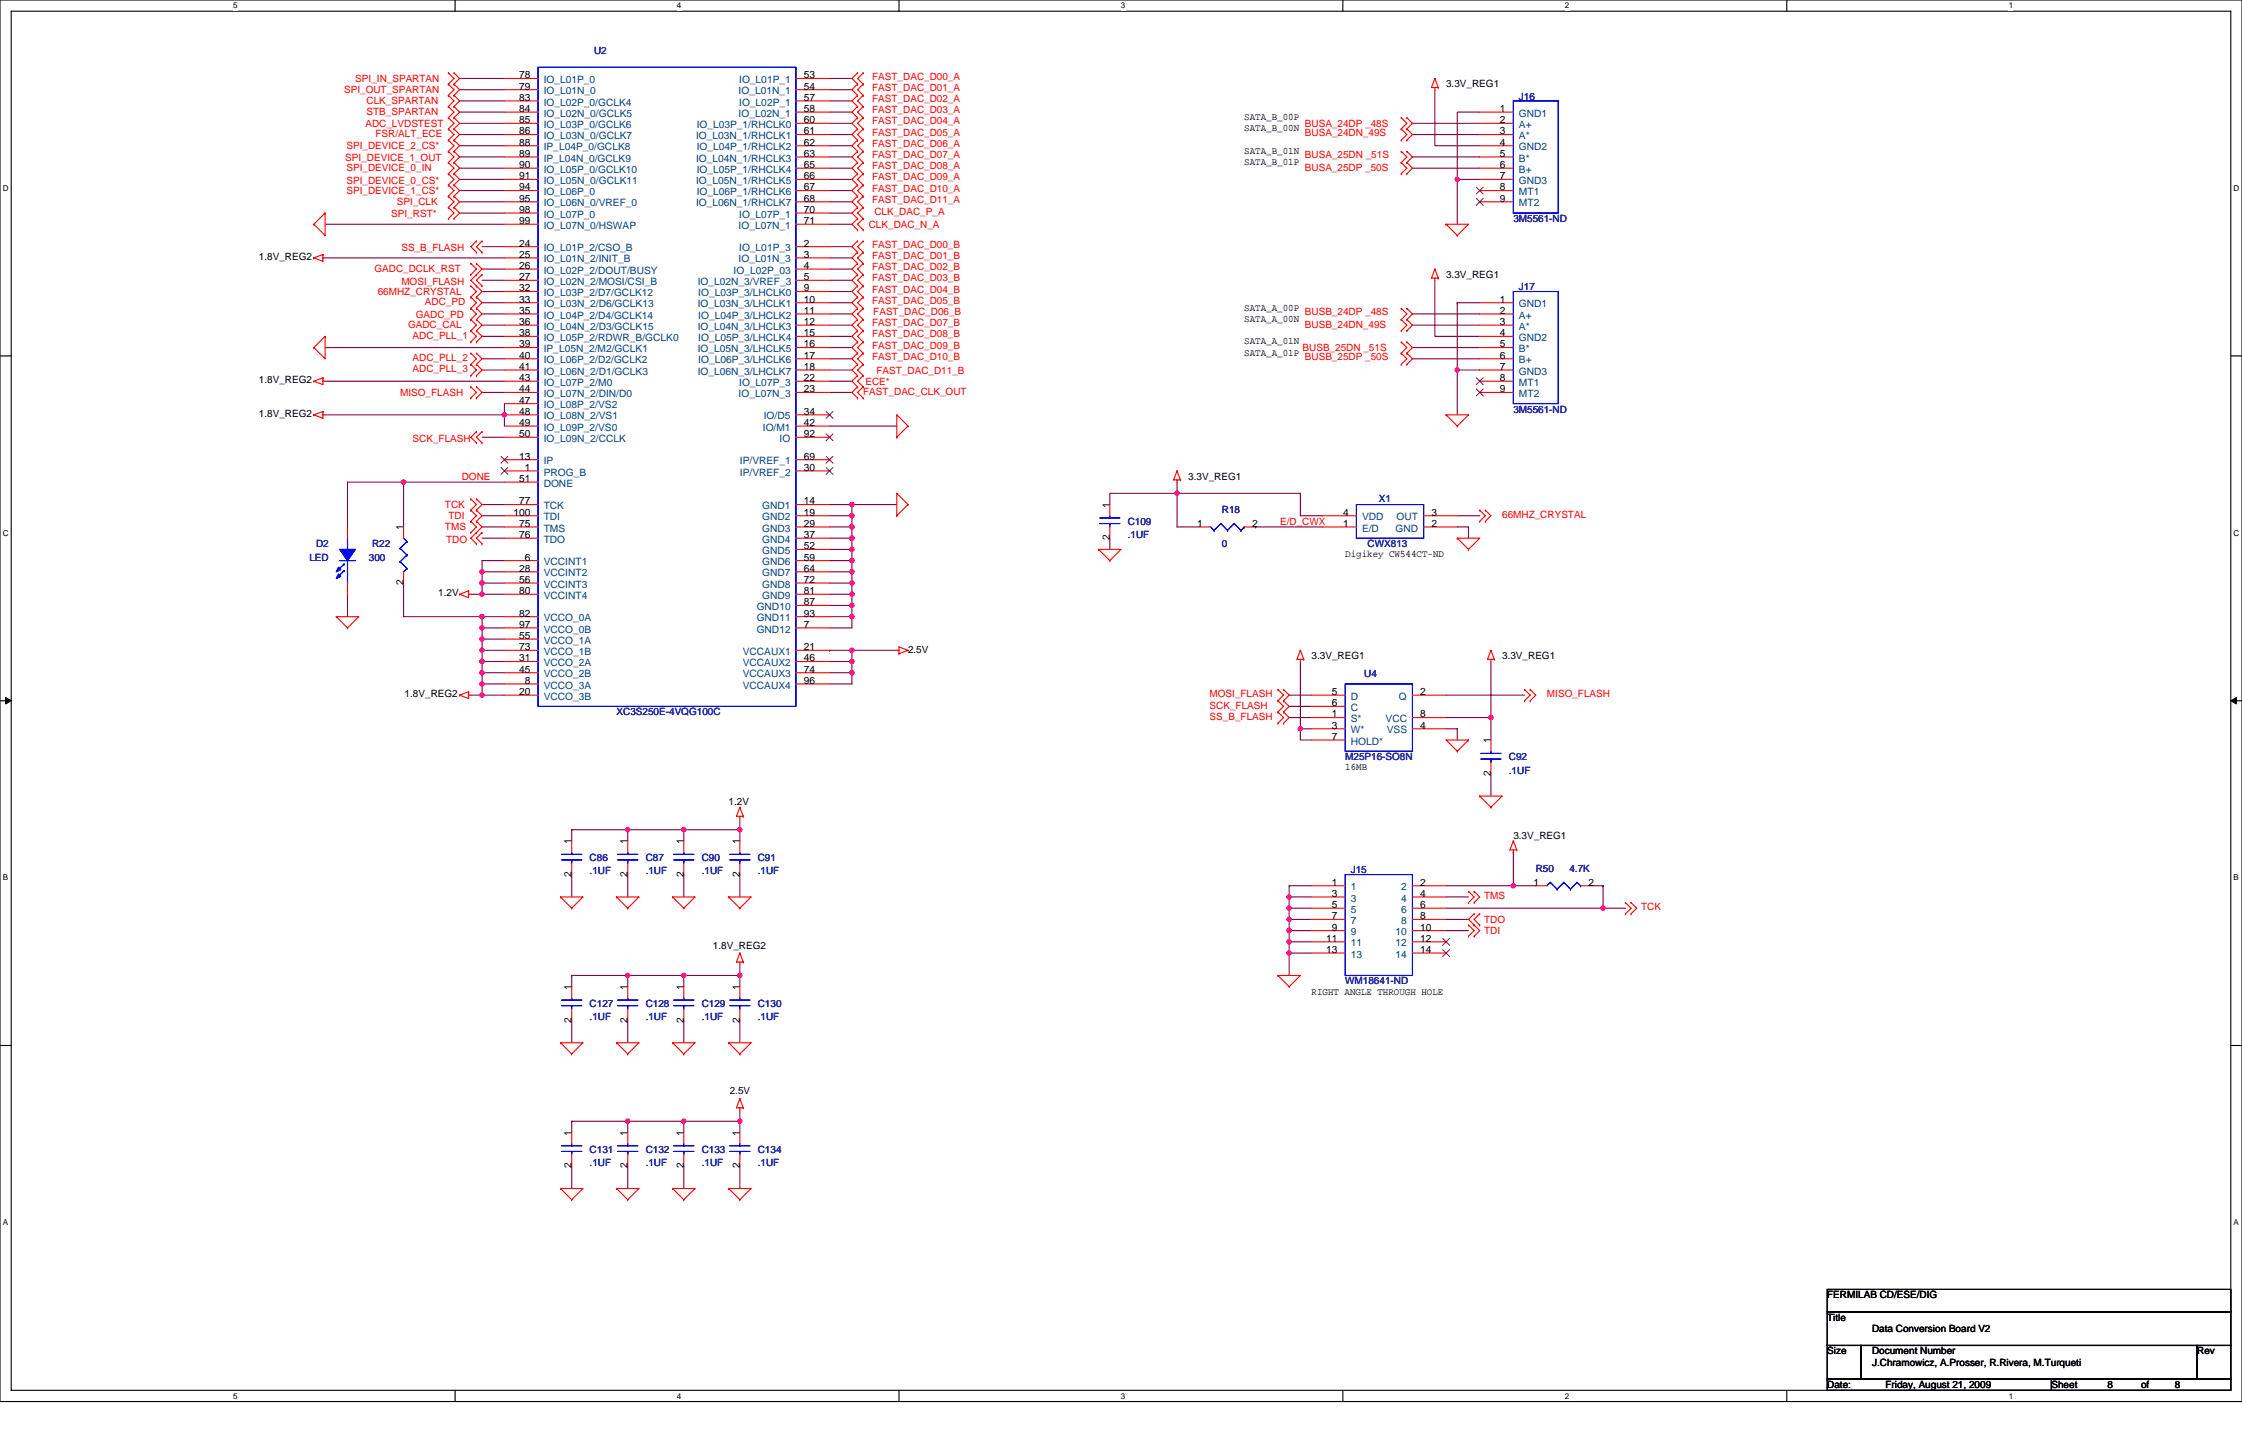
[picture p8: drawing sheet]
<svg xmlns="http://www.w3.org/2000/svg" width="432mm" height="279mm" viewBox="0 0 432 279" stroke-linecap="round" stroke-linejoin="round" font-family="sans-serif">
<defs><g id="words">
<g font-size="1.9" fill="#000080">
<text x="114.4" y="10.4">U2</text>
<text x="292.5" y="19.2">J16</text>
<text x="291.5" y="42.7">3M5561-ND</text>
<text x="292.5" y="55.9">J17</text>
<text x="291.5" y="79.4">3M5561-ND</text>
<text x="217.2" y="101">C109</text>
<text x="235.3" y="98.9">R18</text>
<text x="265.6" y="96.7">X1</text>
<text x="59.6" y="107.9">LED</text>
<text x="60.9" y="105.3">D2</text>
<text x="71" y="107.9">300</text>
<text x="71.7" y="105.3">R22</text>
<text x="217.2" y="103.6">.1UF</text>
<text x="235.3" y="105.3">0</text>
<text x="263.4" y="105.3">CWX813</text>
<text x="262.7" y="130.4">U4</text>
<text x="118.7" y="137.7">XC3S250E-4VQG100C</text>
<text x="259.1" y="146.4">M25P16-SO8N</text>
<text x="290.6" y="146.4">C92</text>
<text x="290.6" y="148.9">.1UF</text>
<text x="113.6" y="165.8">C86</text>
<text x="124.4" y="165.8">C87</text>
<text x="135.1" y="165.8">C90</text>
<text x="145.9" y="165.8">C91</text>
<text x="295.8" y="168">R50</text>
<text x="302.3" y="168">4.7K</text>
<text x="113.6" y="168.4">.1UF</text>
<text x="124.4" y="168.4">.1UF</text>
<text x="135.1" y="168.4">.1UF</text>
<text x="145.9" y="168.4">.1UF</text>
<text x="260.2" y="168.2">J15</text>
<text x="259.1" y="189.5">WM18641-ND</text>
<text x="113.6" y="193.9">C127</text>
<text x="113.6" y="196.4">.1UF</text>
<text x="124.4" y="193.9">C128</text>
<text x="124.4" y="196.4">.1UF</text>
<text x="135.1" y="193.9">C129</text>
<text x="135.1" y="196.4">.1UF</text>
<text x="145.9" y="193.9">C130</text>
<text x="145.9" y="196.4">.1UF</text>
<text x="113.6" y="221.9">C131</text>
<text x="124.4" y="221.9">C132</text>
<text x="135.1" y="221.9">C133</text>
<text x="145.9" y="221.9">C134</text>
<text x="113.6" y="224.5">.1UF</text>
<text x="124.4" y="224.5">.1UF</text>
<text x="135.1" y="224.5">.1UF</text>
<text x="145.9" y="224.5">.1UF</text>
</g>
<g font-size="1.9" fill="#f00">
<text x="66.3" y="17.9">SPI_OUT_SPARTAN</text>
<text x="68.4" y="15.7">SPI_IN_SPARTAN</text>
<text x="168" y="15.3">FAST_DAC_D00_A</text>
<text x="168" y="17.5">FAST_DAC_D01_A</text>
<text x="70.6" y="20.1">CLK_SPARTAN</text>
<text x="70.6" y="22.2">STB_SPARTAN</text>
<text x="168" y="21.8">FAST_DAC_D03_A</text>
<text x="168" y="24">FAST_DAC_D04_A</text>
<text x="168" y="19.6">FAST_DAC_D02_A</text>
<text x="66.7" y="28.7">SPI_DEVICE_2_CS*</text>
<text x="70.4" y="24.4">ADC_LVDSTEST</text>
<text x="72.3" y="26.3">FSR/ALT_ECE</text>
<text x="168" y="28.3">FAST_DAC_D06_A</text>
<text x="168" y="26.1">FAST_DAC_D05_A</text>
<text x="251.3" y="26.1">BUSA_24DN_49S</text>
<text x="251.3" y="24.4">BUSA_24DP _48S</text>
<text x="66.5" y="31.1">SPI_DEVICE_1_OUT</text>
<text x="66.7" y="33">SPI_DEVICE_0_IN</text>
<text x="66.7" y="35.4">SPI_DEVICE_0_CS*</text>
<text x="168" y="30.4">FAST_DAC_D07_A</text>
<text x="168" y="32.6">FAST_DAC_D08_A</text>
<text x="168" y="34.8">FAST_DAC_D09_A</text>
<text x="251.3" y="30.4">BUSA_25DN _51S</text>
<text x="251.3" y="33">BUSA_25DP _50S</text>
<text x="66.7" y="37.3">SPI_DEVICE_1_CS*</text>
<text x="75.4" y="41.9">SPI_RST*</text>
<text x="76.4" y="39.5">SPI_CLK</text>
<text x="168" y="39.1">FAST_DAC_D11_A</text>
<text x="168" y="36.9">FAST_DAC_D10_A</text>
<text x="168.4" y="41.4">CLK_DAC_P_A</text>
<text x="167.3" y="43.8">CLK_DAC_N_A</text>
<text x="168" y="47.7">FAST_DAC_D00_B</text>
<text x="72.1" y="52.5">GADC_DCLK_RST</text>
<text x="77.3" y="48.3">SS_B_FLASH</text>
<text x="168" y="49.9">FAST_DAC_D01_B</text>
<text x="168" y="52">FAST_DAC_D02_B</text>
<text x="72.7" y="56.8">66MHZ_CRYSTAL</text>
<text x="77.3" y="54.8">MOSI_FLASH</text>
<text x="81.8" y="58.7">ADC_PD</text>
<text x="168" y="56.3">FAST_DAC_D04_B</text>
<text x="168" y="54.2">FAST_DAC_D03_B</text>
<text x="168" y="58.5">FAST_DAC_D05_B</text>
<text x="78.6" y="63.2">GADC_CAL</text>
<text x="79.5" y="65.2">ADC_PLL_1</text>
<text x="80.1" y="61.3">GADC_PD</text>
<text x="168" y="62.8">FAST_DAC_D07_B</text>
<text x="168" y="65">FAST_DAC_D08_B</text>
<text x="168.2" y="60.7">FAST_DAC_D06_B</text>
<text x="251.3" y="63.2">BUSB_24DN_49S</text>
<text x="251.3" y="60.7">BUSB_24DP _48S</text>
<text x="79.5" y="69.5">ADC_PLL_2</text>
<text x="79.5" y="71.7">ADC_PLL_3</text>
<text x="168" y="67.1">FAST_DAC_D09_B</text>
<text x="168" y="69.3">FAST_DAC_D10_B</text>
<text x="250.9" y="67.6">BUSB_25DN _51S</text>
<text x="251.3" y="69.3">BUSB_25DP _50S</text>
<text x="77.1" y="76.2">MISO_FLASH</text>
<text x="166.2" y="76">FAST_DAC_CLK_OUT</text>
<text x="166.7" y="74">ECE*</text>
<text x="168.8" y="72.1">FAST_DAC_D11_B</text>
<text x="79.5" y="85">SCK_FLASH</text>
<text x="88.9" y="92.4">DONE</text>
<text x="85.7" y="97.8">TCK</text>
<text x="86.4" y="99.9">TDI</text>
<text x="246.5" y="101">E/D_CWX</text>
<text x="289.3" y="99.7">66MHZ_CRYSTAL</text>
<text x="85.7" y="102.1">TMS</text>
<text x="85.9" y="104.5">TDO</text>
<text x="233" y="134.3">MOSI_FLASH</text>
<text x="233" y="136.4">SCK_FLASH</text>
<text x="297.9" y="134.3">MISO_FLASH</text>
<text x="233" y="138.6">SS_B_FLASH</text>
<text x="285.9" y="173.1">TMS</text>
<text x="285.9" y="179.8">TDI</text>
<text x="285.9" y="177.7">TDO</text>
<text x="316.1" y="175.3">TCK</text>
</g>
<g font-size="1.9">
<text x="100" y="17.3">79</text>
<text x="100" y="15.1">78</text>
<text x="154.8" y="17.3">54</text>
<text x="154.8" y="15.1">53</text>
<text x="278.5" y="16.8">3.3V_REG1</text>
<text x="100" y="21.6">84</text>
<text x="100" y="19.4">83</text>
<text x="100" y="23.7">85</text>
<text x="154.8" y="21.6">58</text>
<text x="154.8" y="23.7">60</text>
<text x="154.8" y="19.4">57</text>
<text x="239.6" y="23.1">SATA_B_00P</text>
<text x="288.9" y="21.6">1</text>
<text x="288.9" y="23.7">2</text>
<text x="100" y="28">88</text>
<text x="100" y="25.9">86</text>
<text x="154.8" y="25.9">61</text>
<text x="154.8" y="28">62</text>
<text x="239.6" y="25.3">SATA_B_00N</text>
<text x="239.6" y="29.6">SATA_B_01N</text>
<text x="288.9" y="25.9">3</text>
<text x="288.9" y="28">4</text>
<text x="100" y="30.2">89</text>
<text x="100" y="32.4">90</text>
<text x="100" y="34.5">91</text>
<text x="154.8" y="34.5">66</text>
<text x="154.8" y="30.2">63</text>
<text x="154.8" y="32.4">65</text>
<text x="239.6" y="31.8">SATA_B_01P</text>
<text x="288.9" y="30.2">5</text>
<text x="288.9" y="32.4">6</text>
<text x="288.9" y="34.5">7</text>
<text x="100" y="38.8">95</text>
<text x="100" y="41">98</text>
<text x="100" y="36.7">94</text>
<text x="154.8" y="38.8">68</text>
<text x="154.8" y="36.7">67</text>
<text x="154.8" y="41">70</text>
<text x="288.9" y="36.7">8</text>
<text x="288.9" y="38.8">9</text>
<text x="100" y="43.2">99</text>
<text x="100" y="47.5">24</text>
<text x="154.8" y="43.2">71</text>
<text x="154.8" y="47.5">2</text>
<text x="49.9" y="50.1">1.8V_REG2</text>
<text x="100" y="51.8">26</text>
<text x="100" y="49.6">25</text>
<text x="100" y="54">27</text>
<text x="154.8" y="54">5</text>
<text x="154.8" y="49.6">3</text>
<text x="154.8" y="51.8">4</text>
<text x="278.5" y="53.5">3.3V_REG1</text>
<text x="100" y="58.3">33</text>
<text x="100" y="56.1">32</text>
<text x="154.8" y="58.3">10</text>
<text x="154.8" y="56.1">9</text>
<text x="239.6" y="59.8">SATA_A_00P</text>
<text x="288.9" y="58.3">1</text>
<text x="100" y="62.6">36</text>
<text x="100" y="60.4">35</text>
<text x="100" y="64.7">38</text>
<text x="154.8" y="62.6">12</text>
<text x="154.8" y="60.4">11</text>
<text x="154.8" y="64.7">15</text>
<text x="239.6" y="62">SATA_A_00N</text>
<text x="288.9" y="60.4">2</text>
<text x="288.9" y="62.6">3</text>
<text x="288.9" y="64.7">4</text>
<text x="100" y="66.9">39</text>
<text x="100" y="69.1">40</text>
<text x="100" y="71.2">41</text>
<text x="154.8" y="66.9">16</text>
<text x="154.8" y="71.2">18</text>
<text x="154.8" y="69.1">17</text>
<text x="239.6" y="68.5">SATA_A_01P</text>
<text x="239.6" y="66.3">SATA_A_01N</text>
<text x="288.9" y="66.9">5</text>
<text x="288.9" y="69.1">6</text>
<text x="288.9" y="71.2">7</text>
<text x="49.9" y="73.8">1.8V_REG2</text>
<text x="100" y="73.4">43</text>
<text x="100" y="75.5">44</text>
<text x="100" y="77.7">47</text>
<text x="154.8" y="75.5">23</text>
<text x="154.8" y="73.4">22</text>
<text x="288.9" y="73.4">8</text>
<text x="288.9" y="75.5">9</text>
<text x="49.9" y="80.3">1.8V_REG2</text>
<text x="100" y="79.9">48</text>
<text x="100" y="82">49</text>
<text x="154.8" y="79.9">34</text>
<text x="154.8" y="82">42</text>
<text x="100" y="88.5">13</text>
<text x="100" y="84.2">50</text>
<text x="154.8" y="84.2">92</text>
<text x="154.8" y="88.5">69</text>
<text x="100" y="92.8">51</text>
<text x="101" y="90.7">1</text>
<text x="154.8" y="90.7">30</text>
<text x="228.9" y="92.4">3.3V_REG1</text>
<text x="98.9" y="99.3">100</text>
<text x="100" y="101.5">75</text>
<text x="100" y="97.1">77</text>
<text x="154.8" y="97.1">14</text>
<text x="154.8" y="99.3">19</text>
<text x="154.8" y="101.5">29</text>
<text x="213.7" y="97.8" transform="rotate(-90 213.7 97.8)">1</text>
<text x="230.6" y="101.5">1</text>
<text x="241.2" y="101.5">2</text>
<text x="258.7" y="101.5">1</text>
<text x="258.7" y="99.3">4</text>
<text x="275.7" y="101.5">2</text>
<text x="275.7" y="99.3">3</text>
<text x="77.7" y="102.1" transform="rotate(-90 77.7 102.1)">1</text>
<text x="100" y="103.6">76</text>
<text x="101" y="107.9">6</text>
<text x="154.8" y="107.9">59</text>
<text x="154.8" y="103.6">37</text>
<text x="154.8" y="105.8">52</text>
<text x="213.7" y="104.1" transform="rotate(-90 213.7 104.1)">2</text>
<text x="259.1" y="107.3">Digikey CW544CT-ND</text>
<text x="77.7" y="112.7" transform="rotate(-90 77.7 112.7)">2</text>
<text x="100" y="110.1">28</text>
<text x="100" y="112.2">56</text>
<text x="154.8" y="112.2">72</text>
<text x="154.8" y="110.1">64</text>
<text x="84.4" y="114.9">1.2V</text>
<text x="100" y="118.7">82</text>
<text x="100" y="114.4">80</text>
<text x="154.8" y="116.6">87</text>
<text x="154.8" y="118.7">93</text>
<text x="154.8" y="114.4">81</text>
<text x="100" y="120.9">97</text>
<text x="100" y="123">55</text>
<text x="100" y="125.2">73</text>
<text x="154.8" y="120.9">7</text>
<text x="154.8" y="125.2">21</text>
<text x="174.9" y="125.6">2.5V</text>
<text x="100" y="127.4">31</text>
<text x="100" y="129.5">45</text>
<text x="101" y="131.7">8</text>
<text x="154.8" y="129.5">74</text>
<text x="154.8" y="131.7">96</text>
<text x="154.8" y="127.4">46</text>
<text x="252.6" y="126.9">3.3V_REG1</text>
<text x="289.3" y="126.9">3.3V_REG1</text>
<text x="77.9" y="134.3">1.8V_REG2</text>
<text x="100" y="133.8">20</text>
<text x="256.5" y="133.8">5</text>
<text x="256.5" y="136">6</text>
<text x="273.5" y="133.8">2</text>
<text x="256.5" y="138.2">1</text>
<text x="256.5" y="140.3">3</text>
<text x="256.5" y="142.5">7</text>
<text x="273.5" y="140.3">4</text>
<text x="273.5" y="138.2">8</text>
<text x="287.1" y="143.2" transform="rotate(-90 287.1 143.2)">1</text>
<text x="259.1" y="148.4">16MB</text>
<text x="287.1" y="149.4" transform="rotate(-90 287.1 149.4)">2</text>
<text x="140.3" y="155">1.2V</text>
<text x="291.5" y="161.5">3.3V_REG1</text>
<text x="110.1" y="162.6" transform="rotate(-90 110.1 162.6)">1</text>
<text x="120.9" y="162.6" transform="rotate(-90 120.9 162.6)">1</text>
<text x="131.7" y="162.6" transform="rotate(-90 131.7 162.6)">1</text>
<text x="142.5" y="162.6" transform="rotate(-90 142.5 162.6)">1</text>
<text x="110.1" y="168.8" transform="rotate(-90 110.1 168.8)">2</text>
<text x="120.9" y="168.8" transform="rotate(-90 120.9 168.8)">2</text>
<text x="131.7" y="168.8" transform="rotate(-90 131.7 168.8)">2</text>
<text x="142.5" y="168.8" transform="rotate(-90 142.5 168.8)">2</text>
<text x="256.5" y="170.5">1</text>
<text x="256.5" y="172.7">3</text>
<text x="273.5" y="170.5">2</text>
<text x="273.5" y="172.7">4</text>
<text x="295.4" y="170.5">1</text>
<text x="305.9" y="170.5">2</text>
<text x="256.5" y="174.9">5</text>
<text x="256.5" y="177">7</text>
<text x="256.5" y="179.2">9</text>
<text x="273.5" y="174.9">6</text>
<text x="273.5" y="177">8</text>
<text x="273.5" y="179.2">10</text>
<text x="137.3" y="182.6">1.8V_REG2</text>
<text x="255.4" y="181.3">11</text>
<text x="255.4" y="183.5">13</text>
<text x="273.5" y="181.3">12</text>
<text x="273.5" y="183.5">14</text>
<text x="110.1" y="190.6" transform="rotate(-90 110.1 190.6)">1</text>
<text x="120.9" y="190.6" transform="rotate(-90 120.9 190.6)">1</text>
<text x="131.7" y="190.6" transform="rotate(-90 131.7 190.6)">1</text>
<text x="142.5" y="190.6" transform="rotate(-90 142.5 190.6)">1</text>
<text x="252.6" y="191.5">RIGHT ANGLE THROUGH HOLE</text>
<text x="110.1" y="196.9" transform="rotate(-90 110.1 196.9)">2</text>
<text x="120.9" y="196.9" transform="rotate(-90 120.9 196.9)">2</text>
<text x="131.7" y="196.9" transform="rotate(-90 131.7 196.9)">2</text>
<text x="142.5" y="196.9" transform="rotate(-90 142.5 196.9)">2</text>
<text x="140.5" y="210.7">2.5V</text>
<text x="110.1" y="218.7" transform="rotate(-90 110.1 218.7)">1</text>
<text x="120.9" y="218.7" transform="rotate(-90 120.9 218.7)">1</text>
<text x="131.7" y="218.7" transform="rotate(-90 131.7 218.7)">1</text>
<text x="142.5" y="218.7" transform="rotate(-90 142.5 218.7)">1</text>
<text x="110.1" y="225" transform="rotate(-90 110.1 225)">2</text>
<text x="120.9" y="225" transform="rotate(-90 120.9 225)">2</text>
<text x="131.7" y="225" transform="rotate(-90 131.7 225)">2</text>
<text x="142.5" y="225" transform="rotate(-90 142.5 225)">2</text>
<text x="351.9" y="250">FERMILAB CD/ESE/DIG</text>
<text x="351.9" y="254.3">Title</text>
<text x="360.6" y="256.5">Data Conversion Board V2</text>
<text x="351.9" y="260.8">Size</text>
<text x="360.6" y="260.8">Document Number</text>
<text x="360.6" y="263">J.Chramowicz, A.Prosser, R.Rivera, M.Turqueti</text>
<text x="423.2" y="260.8">Rev</text>
<text x="351.9" y="267.3">Date:</text>
<text x="363.1" y="267.3">Friday, August 21, 2009</text>
<text x="395.1" y="267.3">Sheet</text>
<text x="405.9" y="267.3">8</text>
<text x="412.4" y="267.3">of</text>
<text x="418.8" y="267.3">8</text>
</g>
<g font-size="1.9" fill="#004080">
<text x="104.7" y="16">IO_L01P_0</text>
<text x="142.4" y="16">IO_L01P_1</text>
<text x="104.7" y="22.5">IO_L02N_0/GCLK5</text>
<text x="104.7" y="20.3">IO_L02P_0/GCLK4</text>
<text x="104.7" y="18.2">IO_L01N_0</text>
<text x="142.3" y="22.5">IO_L02N_1</text>
<text x="142.3" y="18.2">IO_L01N_1</text>
<text x="142.4" y="20.3">IO_L02P_1</text>
<text x="292.5" y="22.5">GND1</text>
<text x="104.7" y="29">IP_L04P_0/GCLK8</text>
<text x="104.7" y="26.8">IO_L03N_0/GCLK7</text>
<text x="104.7" y="24.6">IO_L03P_0/GCLK6</text>
<text x="134.1" y="26.8">IO_L03N_1/RHCLK1</text>
<text x="134.2" y="29">IO_L04P_1/RHCLK2</text>
<text x="134.2" y="24.6">IO_L03P_1/RHCLK0</text>
<text x="292.5" y="24.6">A+</text>
<text x="292.5" y="26.8">A*</text>
<text x="292.5" y="29">GND2</text>
<text x="104.7" y="31.1">IP_L04N_0/GCLK9</text>
<text x="104.7" y="33.3">IO_L05P_0/GCLK10</text>
<text x="104.7" y="35.4">IO_L05N_0/GCLK11</text>
<text x="134.1" y="35.4">IO_L05N_1/RHCLK5</text>
<text x="134.1" y="31.1">IO_L04N_1/RHCLK3</text>
<text x="134.2" y="33.3">IO_L05P_1/RHCLK4</text>
<text x="292.5" y="31.1">B*</text>
<text x="292.5" y="33.3">B+</text>
<text x="292.5" y="35.4">GND3</text>
<text x="104.7" y="39.8">IO_L06N_0/VREF_0</text>
<text x="104.7" y="41.9">IO_L07P_0</text>
<text x="104.7" y="37.6">IO_L06P_0</text>
<text x="134.1" y="39.8">IO_L06N_1/RHCLK7</text>
<text x="134.2" y="37.6">IO_L06P_1/RHCLK6</text>
<text x="142.4" y="41.9">IO_L07P_1</text>
<text x="292.5" y="37.6">MT1</text>
<text x="292.5" y="39.8">MT2</text>
<text x="104.7" y="44.1">IO_L07N_0/HSWAP</text>
<text x="142.3" y="44.1">IO_L07N_1</text>
<text x="104.7" y="52.7">IO_L02P_2/DOUT/BUSY</text>
<text x="104.7" y="50.5">IO_L01N_2/INIT_B</text>
<text x="104.7" y="48.4">IO_L01P_2/CSO_B</text>
<text x="141.3" y="52.7">IO_L02P_03</text>
<text x="142.3" y="50.5">IO_L01N_3</text>
<text x="142.4" y="48.4">IO_L01P_3</text>
<text x="104.7" y="59.2">IO_L03N_2/D6/GCLK13</text>
<text x="104.7" y="57">IO_L03P_2/D7/GCLK12</text>
<text x="104.7" y="54.9">IO_L02N_2/MOSI/CSI_B</text>
<text x="134.4" y="59.2">IO_L03N_3/LHCLK1</text>
<text x="134.4" y="54.9">IO_L02N_3/VREF_3</text>
<text x="134.5" y="57">IO_L03P_3/LHCLK0</text>
<text x="292.5" y="59.2">GND1</text>
<text x="104.7" y="63.5">IO_L04N_2/D3/GCLK15</text>
<text x="104.7" y="61.3">IO_L04P_2/D4/GCLK14</text>
<text x="104.7" y="65.7">IO_L05P_2/RDWR_B/GCLK0</text>
<text x="134.4" y="63.5">IO_L04N_3/LHCLK3</text>
<text x="134.5" y="61.3">IO_L04P_3/LHCLK2</text>
<text x="134.5" y="65.7">IO_L05P_3/LHCLK4</text>
<text x="292.5" y="61.3">A+</text>
<text x="292.5" y="63.5">A*</text>
<text x="292.5" y="65.7">GND2</text>
<text x="104.7" y="67.8">IP_L05N_2/M2/GCLK1</text>
<text x="104.7" y="70">IO_L06P_2/D2/GCLK2</text>
<text x="134.4" y="67.8">IO_L05N_3/LHCLK5</text>
<text x="134.5" y="70">IO_L06P_3/LHCLK6</text>
<text x="292.5" y="67.8">B*</text>
<text x="292.5" y="70">B+</text>
<text x="104.7" y="74.3">IO_L07P_2/M0</text>
<text x="104.7" y="72.1">IO_L06N_2/D1/GCLK3</text>
<text x="104.7" y="76.5">IO_L07N_2/DIN/D0</text>
<text x="134.4" y="72.1">IO_L06N_3/LHCLK7</text>
<text x="142.3" y="76.5">IO_L07N_3</text>
<text x="142.4" y="74.3">IO_L07P_3</text>
<text x="292.5" y="72.1">GND3</text>
<text x="292.5" y="74.3">MT1</text>
<text x="292.5" y="76.5">MT2</text>
<text x="104.7" y="78.6">IO_L08P_2/VS2</text>
<text x="104.7" y="80.8">IO_L08N_2/VS1</text>
<text x="104.7" y="82.9">IO_L09P_2/VS0</text>
<text x="146.9" y="82.9">IO/M1</text>
<text x="147.1" y="80.8">IO/D5</text>
<text x="104.7" y="89.4">IP</text>
<text x="104.7" y="85.1">IO_L09N_2/CCLK</text>
<text x="142.5" y="89.4">IP/VREF_1</text>
<text x="150.1" y="85.1">IO</text>
<text x="104.7" y="91.6">PROG_B</text>
<text x="104.7" y="93.7">DONE</text>
<text x="142.5" y="91.6">IP/VREF_2</text>
<text x="104.7" y="100.2">TDI</text>
<text x="104.7" y="98">TCK</text>
<text x="146.8" y="98">GND1</text>
<text x="146.8" y="100.2">GND2</text>
<text x="262.3" y="100.2">VDD</text>
<text x="269" y="100.2">OUT</text>
<text x="104.7" y="104.5">TDO</text>
<text x="104.7" y="102.4">TMS</text>
<text x="146.8" y="104.5">GND4</text>
<text x="146.8" y="102.4">GND3</text>
<text x="146.8" y="106.7">GND5</text>
<text x="262.3" y="102.4">E/D</text>
<text x="268.8" y="102.4">GND</text>
<text x="104.7" y="111">VCCINT2</text>
<text x="104.7" y="113.2">VCCINT3</text>
<text x="104.7" y="108.8">VCCINT1</text>
<text x="146.8" y="108.8">GND6</text>
<text x="146.8" y="113.2">GND8</text>
<text x="146.8" y="111">GND7</text>
<text x="104.7" y="119.6">VCCO_0A</text>
<text x="104.7" y="115.3">VCCINT4</text>
<text x="145.7" y="117.5">GND10</text>
<text x="145.7" y="119.6">GND11</text>
<text x="146.8" y="115.3">GND9</text>
<text x="104.7" y="121.8">VCCO_0B</text>
<text x="104.7" y="124">VCCO_1A</text>
<text x="145.7" y="121.8">GND12</text>
<text x="104.7" y="128.3">VCCO_2A</text>
<text x="104.7" y="130.4">VCCO_2B</text>
<text x="104.7" y="126.1">VCCO_1B</text>
<text x="143" y="130.4">VCCAUX3</text>
<text x="143" y="126.1">VCCAUX1</text>
<text x="143" y="128.3">VCCAUX2</text>
<text x="104.7" y="132.6">VCCO_3A</text>
<text x="104.7" y="134.7">VCCO_3B</text>
<text x="143" y="132.6">VCCAUX4</text>
<text x="260.2" y="134.7">D</text>
<text x="260.2" y="136.9">C</text>
<text x="269.4" y="134.7">Q</text>
<text x="260.2" y="139.1">S*</text>
<text x="260.2" y="141.2">W*</text>
<text x="260.2" y="143.4">HOLD*</text>
<text x="266.9" y="139.1">VCC</text>
<text x="267.1" y="141.2">VSS</text>
<text x="260.2" y="171.4">1</text>
<text x="260.2" y="173.6">3</text>
<text x="269.9" y="171.4">2</text>
<text x="269.9" y="173.6">4</text>
<text x="260.2" y="175.8">5</text>
<text x="260.2" y="177.9">7</text>
<text x="269.9" y="175.8">6</text>
<text x="269.9" y="177.9">8</text>
<text x="260.2" y="180.1">9</text>
<text x="260.2" y="182.2">11</text>
<text x="260.2" y="184.4">13</text>
<text x="268.8" y="180.1">10</text>
<text x="268.8" y="182.2">12</text>
<text x="268.8" y="184.4">14</text>
</g>
<g font-size="1.6">
<text x="44.9" y="1.6">5</text>
<text x="130.4" y="1.6">4</text>
<text x="215.9" y="1.6">3</text>
<text x="301.4" y="1.6">2</text>
<text x="386.9" y="1.6">1</text>
<text x=".6" y="36.7">D</text>
<text x="430.2" y="36.7">D</text>
<text x=".6" y="103.1">C</text>
<text x="430.2" y="103.1">C</text>
<text x=".6" y="169.5">B</text>
<text x="430.2" y="169.5">B</text>
<text x=".6" y="235.9">A</text>
<text x="430.2" y="235.9">A</text>
<text x="44.9" y="269.3">5</text>
<text x="130.4" y="269.3">4</text>
<text x="215.9" y="269.3">3</text>
<text x="301.4" y="269.3">2</text>
<text x="386.9" y="269.3">1</text>
</g>
</g></defs>
<path d="M0 0h431.8v269.9h-431.8zM2.2 2.2h427.4v265.5h-427.4z" fill="none" stroke="#000" stroke-width=".21"/>
<g fill="#fff">
<path d="M44.9 .2h.9v1.7h-.9z"/>
<path d="M44.9 267.9h.9v1.8h-.9z"/>
</g>
<path d="M87.7 0v2.2M87.7 267.7v2.2" fill="none" stroke="#000" stroke-width=".21"/>
<g fill="#fff">
<path d="M130.4 .2h.9v1.7h-.9z"/>
<path d="M130.4 267.9h.9v1.8h-.9z"/>
</g>
<path d="M173.1 0v2.2M173.1 267.7v2.2" fill="none" stroke="#000" stroke-width=".21"/>
<g fill="#fff">
<path d="M215.9 .2h.8v1.7h-.8z"/>
<path d="M215.9 267.9h.8v1.8h-.8z"/>
</g>
<path d="M258.6 0v2.2M258.6 267.7v2.2" fill="none" stroke="#000" stroke-width=".21"/>
<g fill="#fff">
<path d="M301.4 .2h.8v1.7h-.8z"/>
<path d="M301.4 267.9h.8v1.8h-.8z"/>
</g>
<path d="M344.1 0v2.2M344.1 267.7v2.2" fill="none" stroke="#000" stroke-width=".21"/>
<g fill="#fff">
<path d="M386.9 .2h.8v1.7h-.8z"/>
<path d="M386.9 267.9h.8v1.8h-.8z"/>
<path d="M.6 35.3h1.1v1.8h-1.1z"/>
<path d="M430.2 35.3h1.1v1.8h-1.1z"/>
<path d="M.6 101.7h1.1v1.8h-1.1z"/>
<path d="M430.2 101.7h1.1v1.8h-1.1z"/>
</g>
<path d="M0 68.5h2.2M429.6 68.5h2.2" fill="none" stroke="#000" stroke-width=".21"/>
<g fill="#fff">
<path d="M.6 168.1h1v1.8h-1z"/>
<path d="M430.2 168.1h1v1.8h-1z"/>
</g>
<path d="M0 134.9h2.2M429.6 134.9h2.2" fill="none" stroke="#000" stroke-width=".21"/>
<path d="M1.1 134.3l1.1 .6-1.1 .7zM429.6 134.9l1.1-.6v1.3z" fill="#000" stroke="#000" stroke-width=".19"/>
<g fill="#fff">
<path d="M.6 234.5h1v1.7h-1z"/>
<path d="M430.2 234.5h1v1.7h-1z"/>
</g>
<path d="M0 201.3h2.2M429.6 201.3h2.2M351.9 248.3h77.7v4.3h-77.7zM351.9 252.6h77.7v6.5h-77.7zM351.9 259.1h6.5v6.5h-6.5zM358.4 259.1h64.8v6.5h-64.8zM423.2 259.1h6.4v6.5h-6.4zM351.9 265.6h43.2v2.1h-43.2zM395.1 265.6h34.5v2.1h-34.5z" fill="none" stroke="#000" stroke-width=".21"/>
<g fill="none" stroke="#800040" stroke-width=".21">
<path d="M88.5 15.1h8.7M88.5 17.3h8.7M88.5 19.4h8.7M159.8 17.3h4.3M159.8 15.1h4.3M159.8 19.4h4.3M276.4 17.3v10.8h8.6M88.5 21.6h8.7M88.5 30.2h8.7M88.5 32.4h8.7M88.5 34.5h8.7M88.5 36.7h8.7"/>
<path d="M88.5 38.9h8.7M88.5 28.1h8.7M88.5 25.9h8.7M88.5 23.7h8.7M159.8 21.6h4.3M159.8 25.9h4.3M159.8 23.7h4.3M159.8 30.2h4.3M159.8 28.1h4.3M159.8 34.5h4.3M159.8 32.4h4.3M159.8 38.9h4.3"/>
<path d="M159.8 36.7h4.3M272 23.7h13M272 25.9h13M272 30.2h13M272 32.4h13M280.7 34.5h.1M285 21.6h-4.3v12.9M285 34.5h-4.3v8.7M62.6 43.2h34.6M62.6 49.7h34.6M88.5 41h8.7M92.8 47.5h4.4"/>
<path d="M92.8 51.8h4.4M92.8 54h4.4M92.8 56.1h4.4M92.8 58.3h4.4M159.8 51.8h4.3M159.8 49.7h4.3M159.8 47.5h4.3M159.8 58.3h4.3M159.8 56.1h4.3M159.8 54h4.3M159.8 41h4.3M159.8 43.2h4.3"/>
<path d="M276.4 54v10.8h8.6M280.7 58.3h4.3M280.7 58.3h.1M280.7 58.3v21.6M62.6 73.4h34.6M62.6 66.9h34.6M62.6 79.9h34.6M92.8 75.6h4.4M92.8 62.6h4.4M92.8 60.5h4.4M92.8 64.8h4.4M92.8 69.1h4.4"/>
<path d="M92.8 71.2h4.4M97.2 79.9h.1M97.2 77.7v2.2M97.2 79.9v2.1M159.8 71.2h4.3M159.8 69.1h4.3M159.8 62.6h4.3M159.8 60.5h4.3M159.8 66.9h4.3M159.8 64.8h4.3M159.8 75.6h4.3M159.8 73.4h4.3"/>
<path d="M272 60.5h13M272 62.6h13M272 66.9h13M272 69.1h13M280.7 71.2h.1M280.7 71.2h4.3M77.7 92.8h.1M77.7 92.8h-10.8v8.7M77.7 92.8v8.7M77.7 92.8h19.5M92.8 97.2h4.4M92.8 84.2h4.4"/>
<path d="M92.8 99.3h4.4M159.8 99.3h4.3M159.8 82h12.9M159.8 97.2h4.3M164.1 99.3v21.6h-4.3M164.1 99.3h.1M164.1 97.2h.1M172.7 97.2h-8.6v2.1M226.7 95h.1M226.7 95v6.5h4.3M226.7 95h23.7v4.3h4.4M226.7 92.8v2.2"/>
<path d="M226.7 95h-13v2.2M280.7 99.3h4.3M66.9 114.4v4.3M77.7 112.3v6.4h15.1M90.7 114.4h2.1M92.8 114.4h.1M92.8 110.1h4.4M92.8 112.3h.1M92.8 118.7h.1M92.8 101.5h4.4M92.8 103.6h4.4M92.8 110.1h.1"/>
<path d="M92.8 112.3h4.4M92.8 118.7h4.4M92.8 114.4h4.4M92.8 110.1v4.3M92.8 118.7v2.2M97.2 107.9h-4.4v2.2M159.8 118.7h4.3M159.8 116.6h4.3M159.8 114.4h4.3M159.8 112.3h4.3M159.8 110.1h4.3M159.8 107.9h4.3"/>
<path d="M159.8 105.8h4.3M159.8 103.6h4.3M159.8 101.5h4.3M164.1 116.6h.1M164.1 118.7h.1M164.1 114.4h.1M164.1 112.3h.1M164.1 110.1h.1M164.1 107.9h.1M164.1 105.8h.1M164.1 103.6h.1M213.7 103.6v2.2"/>
<path d="M241.8 101.5h.1M241.8 101.5h13M280.7 101.5h2.1v2.1M90.7 133.9h2.1M92.8 120.9h4.4M92.8 131.7v2.2h4.4M92.8 131.7h.1M92.8 127.4h4.4M92.8 131.7h4.4M92.8 129.5h4.4M92.8 123.1h4.4M92.8 125.2h.1"/>
<path d="M92.8 127.4h.1M92.8 129.5h.1M92.8 123.1v4.3M92.8 123.1h.1M92.8 120.9v2.2M92.8 120.9h.1M92.8 127.4v4.3M92.8 125.2h4.4M159.8 125.2h.1M159.8 125.2h4.3M159.8 127.4h4.3M159.8 129.5h4.3"/>
<path d="M164.1 129.5v2.2h-4.3M164.1 125.2h8.6M164.1 127.4h.1M164.1 125.2v2.2M164.1 129.5h.1M164.1 127.4v2.1M248.3 136h4.3M248.3 138.2h4.3M248.3 133.9h4.3M250.4 127.4v12.9h2.2M278.5 138.2h8.6M278.5 133.9h15.1"/>
<path d="M287.1 138.2h.1M287.1 127.4v10.8M287.1 138.2v4.3M110.1 159.8h21.6M110.1 159.8h.1M110.1 159.8v2.1M120.9 159.8v2.1M131.7 159.8v2.1M131.7 159.8h.1M131.7 159.8h10.8M142.5 157.6v2.2M142.5 159.8h.1"/>
<path d="M142.5 159.8v2.1M250.4 140.3v2.2h2.2M250.4 140.3h.1M278.5 140.3h2.2v2.2M287.1 149v4.3M110.1 168.4v4.3M120.9 168.4v4.3M131.7 168.4v4.3M142.5 168.4v4.3M248.3 179.2h4.3M248.3 179.2h.1M248.3 172.7h4.3"/>
<path d="M248.3 172.7h.1M248.3 174.9h4.3M248.3 174.9h.1M248.3 177h4.3M248.3 177h.1M248.3 172.7v10.8M252.6 170.6h-4.3v2.1M278.5 179.2h4.3M278.5 177h4.3M278.5 172.7h4.3M278.5 170.6h13M278.5 174.9h30.2"/>
<path d="M291.5 170.6h4.3M291.5 164.1h.1M291.5 164.1v6.5M306.6 170.6h2.1M308.7 174.9h4.4M308.7 170.6h.1M308.7 170.6v4.3M110.1 187.8h21.6M110.1 187.8h.1M110.1 196.5v4.3M110.1 187.8v2.2M120.9 196.5v4.3"/>
<path d="M120.9 187.8v2.2M131.7 196.5v4.3M131.7 187.8v2.2M131.7 187.8h.1M131.7 187.8h10.8M142.5 185.7v2.1M142.5 196.5v4.3M142.5 187.8h.1M142.5 187.8v2.2M248.3 181.4h4.3M248.3 181.4h.1M248.3 183.5h4.3"/>
<path d="M248.3 183.5v4.3M110.1 215.9h21.6M110.1 215.9h.1M110.1 215.9v2.2M120.9 215.9v2.2M131.7 215.9v2.2M131.7 215.9h.1M131.7 215.9h10.8M142.5 213.7v2.2M142.5 215.9h.1M142.5 215.9v2.2M110.1 224.5v4.4"/>
<path d="M120.9 224.5v4.4M131.7 224.5v4.4M142.5 224.5v4.4"/>
</g>
<g fill="#f0f" stroke="#f0f" stroke-width=".21">
<circle cx="248.3" cy="179.2" r=".42"/>
<circle cx="248.3" cy="183.5" r=".42"/>
<circle cx="248.3" cy="181.3" r=".42"/>
<circle cx="248.3" cy="172.7" r=".42"/>
<circle cx="248.3" cy="174.9" r=".42"/>
<circle cx="248.3" cy="177" r=".42"/>
<circle cx="291.5" cy="170.5" r=".42"/>
<circle cx="77.7" cy="92.8" r=".42"/>
<circle cx="226.7" cy="95" r=".42"/>
<circle cx="164.1" cy="116.6" r=".42"/>
<circle cx="92.8" cy="114.4" r=".42"/>
<circle cx="164.1" cy="118.7" r=".42"/>
<circle cx="287.1" cy="138.2" r=".42"/>
<circle cx="92.8" cy="112.3" r=".42"/>
<circle cx="164.1" cy="114.4" r=".42"/>
<circle cx="164.1" cy="112.3" r=".42"/>
<circle cx="164.1" cy="110.1" r=".42"/>
<circle cx="164.1" cy="107.9" r=".42"/>
<circle cx="164.1" cy="105.8" r=".42"/>
<circle cx="120.9" cy="159.8" r=".42"/>
<circle cx="164.1" cy="103.6" r=".42"/>
<circle cx="164.1" cy="125.2" r=".42"/>
<circle cx="142.5" cy="159.8" r=".42"/>
<circle cx="131.7" cy="159.8" r=".42"/>
<circle cx="92.8" cy="118.7" r=".42"/>
<circle cx="92.8" cy="133.8" r=".42"/>
<circle cx="92.8" cy="131.7" r=".42"/>
<circle cx="250.4" cy="140.3" r=".42"/>
<circle cx="308.7" cy="174.9" r=".42"/>
<circle cx="164.1" cy="127.4" r=".42"/>
<circle cx="164.1" cy="129.5" r=".42"/>
<circle cx="164.1" cy="101.5" r=".42"/>
<circle cx="164.1" cy="99.3" r=".42"/>
<circle cx="164.1" cy="97.1" r=".42"/>
<circle cx="92.8" cy="125.2" r=".42"/>
<circle cx="92.8" cy="127.4" r=".42"/>
<circle cx="92.8" cy="129.5" r=".42"/>
<circle cx="92.8" cy="123" r=".42"/>
<circle cx="92.8" cy="110.1" r=".42"/>
<circle cx="97.1" cy="79.9" r=".42"/>
<circle cx="92.8" cy="120.9" r=".42"/>
<circle cx="280.7" cy="71.2" r=".42"/>
<circle cx="280.7" cy="34.5" r=".42"/>
<circle cx="120.9" cy="187.8" r=".42"/>
<circle cx="142.5" cy="187.8" r=".42"/>
<circle cx="131.7" cy="187.8" r=".42"/>
<circle cx="120.9" cy="215.9" r=".42"/>
<circle cx="142.5" cy="215.9" r=".42"/>
<circle cx="131.7" cy="215.9" r=".42"/>
</g>
<g fill="none" stroke="#f00" stroke-width=".21">
<path d="M86.4 16.2h.1M86.4 14h.1M86.4 18.4h.1M86.4 14l1 1.1-1 1.1M86.4 16.2l1 1.1-1 1.1M86.4 18.4l1 1-1 1.1M87.4 14h.1M87.4 16.2h.1M87.4 18.4h.1M87.4 14l1.1 1.1-1.1 1.1M87.4 16.2l1.1 1.1-1.1 1.1M87.4 18.4l1.1 1-1.1 1.1"/>
<path d="M97.2 19.4h6.4M97.2 17.3h6.4M97.2 15.1h6.4M153.3 19.4h6.5M153.3 17.3h6.5M153.3 15.1h6.5M165.2 16.2h.1M165.2 14h.1M165.2 18.4h.1M165.2 14l-1.1 1.1 1.1 1.1M165.2 16.2l-1.1 1.1 1.1 1.1M165.2 18.4l-1.1 1 1.1 1.1"/>
<path d="M166.2 14h.1M166.2 16.2h.1M166.2 18.4h.1M166.2 14l-1 1.1 1 1.1M166.2 16.2l-1 1.1 1 1.1M166.2 18.4l-1 1 1 1.1M276.4 15.1l-.7 1.7h1.3M276.4 16.8v.5M276.4 15.1h.1M276.4 15.1l.6 1.7M277 16.8h.1M86.4 20.5h.1"/>
<path d="M86.4 22.7h.1M86.4 39.9h.1M86.4 37.8h.1M86.4 35.6h.1M86.4 33.5h.1M86.4 31.3h.1M86.4 29.1h.1M86.4 27h.1M86.4 24.8h.1M86.4 20.5l1 1.1-1 1.1M86.4 37.8l1 1.1-1 1M86.4 39.9l1 1.1-1 1.1"/>
<path d="M86.4 35.6l1 1.1-1 1.1M86.4 31.3l1 1.1-1 1.1M86.4 33.5l1 1-1 1.1M86.4 29.1l1 1.1-1 1.1M86.4 24.8l1 1.1-1 1.1M86.4 27l1 1.1-1 1M86.4 22.7l1 1-1 1.1M87.4 20.5h.1M87.4 22.7h.1M87.4 37.8h.1M87.4 39.9h.1M87.4 35.6h.1"/>
<path d="M87.4 31.3h.1M87.4 33.5h.1M87.4 29.1h.1M87.4 24.8h.1M87.4 27h.1M87.4 37.8l1.1 1.1-1.1 1M87.4 20.5l1.1 1.1-1.1 1.1M87.4 39.9l1.1 1.1-1.1 1.1M87.4 35.6l1.1 1.1-1.1 1.1M87.4 31.3l1.1 1.1-1.1 1.1M87.4 33.5l1.1 1-1.1 1.1M87.4 29.1l1.1 1.1-1.1 1.1"/>
<path d="M87.4 24.8l1.1 1.1-1.1 1.1M87.4 27l1.1 1.1-1.1 1M87.4 22.7l1.1 1-1.1 1.1M97.2 21.6h6.4M97.2 23.7h6.4M97.2 25.9h6.4M97.2 28.1h6.4M97.2 30.2h6.4M97.2 32.4h6.4M97.2 34.5h6.4M97.2 36.7h6.4M97.2 38.9h6.4"/>
<path d="M153.3 21.6h6.5M153.3 23.7h6.5M153.3 25.9h6.5M153.3 28.1h6.5M153.3 30.2h6.5M153.3 32.4h6.5M153.3 34.5h6.5M153.3 36.7h6.5M153.3 38.9h6.5M165.2 31.3h.1M165.2 29.1h.1M165.2 39.9h.1"/>
<path d="M165.2 37.8h.1M165.2 35.6h.1M165.2 33.5h.1M165.2 27h.1M165.2 22.7h.1M165.2 20.5h.1M165.2 24.8h.1M165.2 29.1l-1.1 1.1 1.1 1.1M165.2 27l-1.1 1.1 1.1 1M165.2 37.8l-1.1 1.1 1.1 1M165.2 35.6l-1.1 1.1 1.1 1.1M165.2 31.3l-1.1 1.1 1.1 1.1"/>
<path d="M165.2 33.5l-1.1 1 1.1 1.1M165.2 20.5l-1.1 1.1 1.1 1.1M165.2 22.7l-1.1 1 1.1 1.1M165.2 24.8l-1.1 1.1 1.1 1.1M165.2 39.9l-1.1 1.1 1.1 1.1M166.2 29.1h.1M166.2 31.3h.1M166.2 37.8h.1M166.2 39.9h.1M166.2 35.6h.1M166.2 33.5h.1M166.2 27h.1"/>
<path d="M166.2 20.5h.1M166.2 22.7h.1M166.2 24.8h.1M166.2 27l-1 1.1 1 1M166.2 24.8l-1 1.1 1 1.1M166.2 29.1l-1 1.1 1 1.1M166.2 37.8l-1 1.1 1 1M166.2 35.6l-1 1.1 1 1.1M166.2 31.3l-1 1.1 1 1.1M166.2 33.5l-1 1 1 1.1M166.2 20.5l-1 1.1 1 1.1M166.2 22.7l-1 1 1 1.1"/>
<path d="M166.2 39.9l-1 1.1 1 1.1M269.9 29.1h.1M269.9 31.3h.1M269.9 24.8h.1M269.9 27h.1M269.9 33.5h.1M269.9 22.7h.1M269.9 29.1l1.1 1.1-1.1 1.1M269.9 24.8l1.1 1.1-1.1 1.1M269.9 31.3l1.1 1.1-1.1 1.1M269.9 22.7l1.1 1-1.1 1.1M271 31.3h.1"/>
<path d="M271 29.1h.1M271 27h.1M271 24.8h.1M271 33.5h.1M271 22.7h.1M271 29.1l1 1.1-1 1.1M271 24.8l1 1.1-1 1.1M271 31.3l1 1.1-1 1.1M271 22.7l1 1-1 1.1M285 21.6h6.5M285 23.7h6.5M285 25.9h6.5"/>
<path d="M285 28.1h6.5M285 30.2h6.5M285 32.4h6.5M285 34.5h6.5M285 36.7h6.5M285 38.9h6.5M60.5 43.2h.1M60.5 49.7h.1M62.2 49v1.3l-1.7-.6M62.2 49.7h.4M62.2 49h.1M62.2 49l-1.7 .7"/>
<path d="M62.6 41v4.3l-2.1-2.1M62.6 41h.1M62.6 41l-2.1 2.2M86.4 42.1h.1M87.4 42.1h.1M90.7 57.2h.1M90.7 55.1h.1M90.7 59.4h.1M90.7 52.9h.1M90.7 50.7h.1M90.7 55.1l1.1 1-1.1 1.1M90.7 57.2l1.1 1.1-1.1 1.1"/>
<path d="M90.7 59.4l1.1 1.1-1.1 1M90.7 50.7l1.1 1.1-1.1 1.1M91.8 46.4h.1M91.8 48.6h.1M91.8 52.9h.1M91.8 55.1h.1M91.8 57.2h.1M91.8 59.4h.1M91.8 50.7h.1M91.8 46.4l-1.1 1.1 1.1 1.1M91.8 50.7l1 1.1-2.1 2.2 2.1 2.1-1 1.1M91.8 57.2l1 1.1-1 1.1"/>
<path d="M91.8 59.4l1 1.1-1 1M92.8 46.4h.1M92.8 48.6h.1M92.8 52.9h.1M92.8 55.1h.1M92.8 46.4l-1 1.1 1 1.1M92.8 52.9l-1 1.1 1 1.1M97.2 58.3h6.4M97.2 51.8h6.4M97.2 47.5h6.4M97.2 43.2h6.4M97.2 41h6.4"/>
<path d="M97.2 56.1h6.4M97.2 54h6.4M97.2 49.7h6.4M153.3 58.3h6.5M153.3 51.8h6.5M153.3 47.5h6.5M153.3 43.2h6.5M153.3 41h6.5M153.3 56.1h6.5M153.3 54h6.5M153.3 49.7h6.5M165.2 57.2h.1"/>
<path d="M165.2 55.1h.1M165.2 52.9h.1M165.2 48.6h.1M165.2 46.4h.1M165.2 50.7h.1M165.2 59.4h.1M165.2 42.1h.1M165.2 44.3h.1M165.2 55.1l-1.1 1 1.1 1.1M165.2 52.9l-1.1 1.1 1.1 1.1M165.2 46.4l-1.1 1.1 1.1 1.1M165.2 48.6l-1.1 1.1 1.1 1"/>
<path d="M165.2 59.4l-1.1 1.1 1.1 1M165.2 57.2l-1.1 1.1 1.1 1.1M165.2 50.7l-1.1 1.1 1.1 1.1M165.2 42.1l-1.1 1.1 1.1 1.1M166.2 55.1h.1M166.2 57.2h.1M166.2 52.9h.1M166.2 46.4h.1M166.2 48.6h.1M166.2 50.7h.1M166.2 59.4h.1M166.2 42.1h.1"/>
<path d="M166.2 44.3h.1M166.2 55.1l-1 1 1 1.1M166.2 52.9l-1 1.1 1 1.1M166.2 46.4l-1 1.1 1 1.1M166.2 48.6l-1 1.1 1 1M166.2 59.4l-1 1.1 1 1M166.2 57.2l-1 1.1 1 1.1M166.2 50.7l-1 1.1 1 1.1M166.2 42.1l-1 1.1 1 1.1M269.9 59.4h.1M269.9 59.4l1.1 1.1-1.1 1M271 59.4h.1"/>
<path d="M271 59.4l1 1.1-1 1M276.4 51.8l-.7 1.8h1.3M276.4 53.6v.4M276.4 51.8h.1M276.4 51.8l.6 1.8M277 53.6h.1M278.5 43.2h4.3l-2.1 2.1M278.5 43.2h.1M278.5 43.2l2.2 2.1M280.7 45.3h.1M285 58.3h6.5M60.5 66.9h.1"/>
<path d="M60.5 73.4h.1M60.5 79.9h.1M62.2 72.7v1.4l-1.7-.7M62.2 73.4h.4M62.2 72.7h.1M62.2 79.2v1.3l-1.7-.6M62.2 79.9h.4M62.2 79.2h.1M62.2 72.7l-1.7 .7M62.2 79.2l-1.7 .7M62.6 64.8v4.3l-2.1-2.2M62.6 64.8h.1"/>
<path d="M62.6 64.8l-2.1 2.1M90.7 76.6h.1M90.7 74.5h.1M90.7 63.7h.1M90.7 61.5h.1M90.7 65.8h.1M90.7 70.2h.1M90.7 68h.1M90.7 72.3h.1M90.7 74.5l1.1 1.1-1.1 1M90.7 61.5l1.1 1.1-1.1 1.1M90.7 63.7l1.1 1.1-1.1 1"/>
<path d="M90.7 68l1.1 1.1-1.1 1.1M90.7 70.2l1.1 1-1.1 1.1M91.8 74.5h.1M91.8 76.6h.1M91.8 61.5h.1M91.8 63.7h.1M91.8 65.8h.1M91.8 68h.1M91.8 70.2h.1M91.8 72.3h.1M91.8 74.5l1 1.1-1 1M91.8 61.5l1 1.1-1 1.1"/>
<path d="M91.8 63.7l1 1.1-1 1M91.8 68l1 1.1-1 1.1M91.8 70.2l1 1-1 1.1M97.2 60.5h6.4M97.2 62.6h6.4M97.2 64.8h6.4M97.2 66.9h6.4M97.2 69.1h6.4M97.2 71.2h6.4M97.2 73.4h6.4M97.2 75.6h6.4M97.2 79.9h6.4"/>
<path d="M97.2 77.7h6.4M153.3 60.5h6.5M153.3 62.6h6.5M153.3 64.8h6.5M153.3 66.9h6.5M153.3 69.1h6.5M153.3 71.2h6.5M153.3 73.4h6.5M153.3 75.6h6.5M153.3 79.9h6.5M165.2 72.3h.1M165.2 70.2h.1"/>
<path d="M165.2 68h.1M165.2 65.8h.1M165.2 63.7h.1M165.2 61.5h.1M165.2 74.5h.1M165.2 76.6h.1M165.2 70.2l-1.1 1 1.1 1.1M165.2 65.8l-1.1 1.1 1.1 1.1M165.2 68l-1.1 1.1 1.1 1.1M165.2 61.5l-1.1 1.1 1.1 1.1M165.2 63.7l-1.1 1.1 1.1 1M165.2 74.5l-1.1 1.1 1.1 1"/>
<path d="M165.2 72.3l-1.1 1.1 1.1 1.1M166.2 70.2h.1M166.2 72.3h.1M166.2 65.8h.1M166.2 68h.1M166.2 61.5h.1M166.2 63.7h.1M166.2 76.6h.1M166.2 74.5h.1M166.2 70.2l-1 1 1 1.1M166.2 65.8l-1 1.1 1 1.1M166.2 68l-1 1.1 1 1.1"/>
<path d="M166.2 61.5l-1 1.1 1 1.1M166.2 63.7l-1 1.1 1 1M166.2 74.5l-1 1.1 1 1M166.2 72.3l-1 1.1 1 1.1M269.9 68h.1M269.9 70.2h.1M269.9 65.8h.1M269.9 61.5h.1M269.9 63.7h.1M269.9 68l1.1 1.1-1.1 1.1M269.9 65.8l1.1 1.1-1.1 1.1M269.9 61.5l1.1 1.1-1.1 1.1"/>
<path d="M271 70.2h.1M271 68h.1M271 65.8h.1M271 63.7h.1M271 61.5h.1M271 68l1 1.1-1 1.1M271 65.8l1 1.1-1 1.1M271 61.5l1 1.1-1 1.1M278.5 79.9h4.3l-2.1 2.1M278.5 79.9h.1M278.5 79.9l2.2 2.1M285 60.5h6.5"/>
<path d="M285 62.6h6.5M285 64.8h6.5M285 66.9h6.5M285 69.1h6.5M285 71.2h6.5M285 73.4h6.5M285 75.6h6.5M90.7 98.2h.1M90.7 96.1h.1M90.7 96.1l1.1 1.1-1.1 1M90.7 98.2l1.1 1.1-1.1 1.1M91.8 96.1h.1"/>
<path d="M91.8 98.2h.1M91.8 83.1h.1M91.8 85.3h.1M91.8 96.1l1 1.1-1 1M91.8 98.2l1 1.1-1 1.1M91.8 83.1l-1.1 1.1 1.1 1.1M92.8 83.1h.1M92.8 85.3h.1M92.8 83.1l-1 1.1 1 1.1M97.2 99.3h6.4M97.2 90.7h6.4M97.2 84.2h6.4"/>
<path d="M97.2 97.2h6.4M97.2 88.5h6.4M97.2 92.8h6.4M97.2 82h6.4M153.3 99.3h6.5M153.3 90.7h6.5M153.3 84.2h6.5M153.3 97.2h6.5M153.3 88.5h6.5M153.3 82h6.5M172.7 84.2h.1M172.7 99.3h.1"/>
<path d="M174.9 82l-2.2-2.1v4.3M174.9 82h.1M174.9 97.2l-2.2-2.2v4.3M174.9 97.2h.1M174.9 82l-2.2 2.2M174.9 97.2l-2.2 2.1M213.7 97.2v2.1M226.7 90.7l-.7 1.7h1.4M226.7 92.4v.4M226.7 90.7h.1M226.7 90.7l.7 1.7M227.4 92.4h.1"/>
<path d="M254.8 99.3h6.4M274.2 99.3h6.5M280.7 82h.1M285 98.2h.1M285 98.2l1.1 1.1-1.1 1.1M286.1 98.2h.1M286.1 98.2l1 1.1-1 1.1M64.8 118.7h4.3l-2.2 2.2M64.8 118.7h.1M64.8 118.7l2.1 2.2M66.9 101.5v2.1M66.9 112.3v2.1"/>
<path d="M77.7 101.5v2.1M77.7 110.1v2.2M88.5 114.4h.1M90.3 113.8v1.3l-1.8-.7M90.3 114.4h.4M90.3 113.8h.1M90.3 113.8l-1.8 .6M90.7 102.6h.1M90.7 100.4h.1M90.7 100.4l1.1 1.1-1.1 1.1M91.8 100.4h.1M91.8 102.6h.1"/>
<path d="M91.8 104.7h.1M91.8 100.4l1 1.1-2.1 2.1 1.1 1.1M92.8 102.6h.1M92.8 104.7h.1M92.8 102.6l-1 1 1 1.1M97.2 101.5h6.4M97.2 107.9h6.4M97.2 118.7h6.4M97.2 103.6h6.4M97.2 114.4h6.4M97.2 112.3h6.4M97.2 110.1h6.4"/>
<path d="M153.3 101.5h6.5M153.3 116.6h6.5M153.3 107.9h6.5M153.3 118.7h6.5M153.3 103.6h6.5M153.3 114.4h6.5M153.3 112.3h6.5M153.3 110.1h6.5M153.3 105.8h6.5M211.6 105.8h4.3l-2.2 2.1M211.6 105.8h.1M211.6 105.8l2.1 2.1"/>
<path d="M213.7 107.9h.1M213.7 101.5v2.1M231 101.5h2.2M239.6 101.5h2.2M254.8 101.5h6.4M274.2 101.5h6.5M280.7 103.6h4.3l-2.2 2.2M280.7 103.6h.1M280.7 103.6l2.1 2.2M282.8 105.8h.1M285 100.4h.1M286.1 100.4h.1"/>
<path d="M66.9 120.9h.1M88.5 133.9h.1M90.3 133.2v1.3l-1.8-.6M90.3 133.9h.4M90.3 133.2h.1M90.3 133.2l-1.8 .7M97.2 133.9h6.4M97.2 129.5h6.4M97.2 120.9h6.4M97.2 131.7h6.4M97.2 125.2h6.4M97.2 127.4h6.4"/>
<path d="M97.2 123.1h6.4M153.3 129.5h6.5M153.3 120.9h6.5M153.3 131.7h6.5M153.3 125.2h6.5M153.3 127.4h6.5M172.7 125.2h.4M173.1 125.9h.1M174.9 125.2l-1.8-.6v1.3M174.9 125.2h.1M174.9 125.2l-1.8 .7M246.1 137.1h.1"/>
<path d="M246.1 139.3h.1M246.1 132.8h.1M246.1 134.9h.1M246.1 137.1l1.1 1.1-1.1 1.1M246.1 132.8l1.1 1.1-1.1 1M246.1 134.9l1.1 1.1-1.1 1.1M247.2 139.3h.1M247.2 137.1h.1M247.2 134.9h.1M247.2 132.8h.1M247.2 137.1l1.1 1.1-1.1 1.1M247.2 132.8l1.1 1.1-1.1 1"/>
<path d="M247.2 134.9l1.1 1.1-1.1 1.1M250.4 125.2l-.6 1.8h1.3M250.4 127v.4M250.4 125.2h.1M250.4 125.2l.7 1.8M251.1 127h.1M252.6 138.2h6.5M252.6 133.9h6.5M252.6 136h6.5M272 138.2h6.5M272 133.9h6.5M287.1 125.2l-.6 1.8h1.3"/>
<path d="M287.1 127v.4M287.1 125.2h.1M287.1 125.2l.7 1.8M287.8 127h.1M293.6 134.9h.1M293.6 132.8h.1M293.6 132.8l1.1 1.1-1.1 1M294.7 134.9h.1M294.7 132.8h.1M294.7 132.8l1.1 1.1-1.1 1M142.5 155.4l-.7 1.8h1.4M142.5 157.2v.4"/>
<path d="M142.5 155.4h.1M142.5 155.4l.7 1.8M143.2 157.2h.1M252.6 140.3h6.5M252.6 142.5h6.5M272 140.3h6.5M280.7 144.7h.1M282.8 142.5h-4.3l2.2 2.2M282.8 142.5h.1M282.8 142.5l-2.1 2.2M285 153.3h4.3l-2.2 2.1M285 153.3h.1"/>
<path d="M285 153.3l2.1 2.1M287.1 155.4h.1M287.1 142.5v2.2M287.1 146.8v2.2M107.9 172.7h4.4l-2.2 2.2M107.9 172.7h.1M107.9 172.7l2.2 2.2M110.1 174.9h.1M110.1 161.9v2.2M110.1 166.2v2.2M118.7 172.7h4.4l-2.2 2.2M118.7 172.7h.1"/>
<path d="M118.7 172.7l2.2 2.2M120.9 174.9h.1M120.9 161.9v2.2M120.9 166.2v2.2M129.5 172.7h4.4l-2.2 2.2M129.5 172.7h.1M129.5 172.7l2.2 2.2M131.7 174.9h.1M131.7 161.9v2.2M131.7 166.2v2.2M140.3 172.7h4.4l-2.2 2.2M140.3 172.7h.1"/>
<path d="M140.3 172.7l2.2 2.2M142.5 174.9h.1M142.5 161.9v2.2M142.5 166.2v2.2M252.6 170.6h6.5M252.6 172.7h6.5M252.6 174.9h6.5M252.6 177h6.5M252.6 179.2h6.5M272 170.6h6.5M272 172.7h6.5M272 174.9h6.5"/>
<path d="M272 177h6.5M272 179.2h6.5M282.8 173.8h.1M282.8 171.6h.1M282.8 178.1h.1M282.8 171.6l1.1 1.1-1.1 1.1M282.8 178.1l1.1 1.1-1.1 1.1M283.9 173.8h.1M283.9 171.6h.1M283.9 178.1h.1M283.9 176h.1M283.9 171.6l1.1 1.1-1.1 1.1"/>
<path d="M283.9 176l-1.1 1 2.2 2.2-1.1 1.1M285 178.1h.1M285 176h.1M285 176l-1.1 1 1.1 1.1M291.5 161.9l-.7 1.8h1.3M291.5 163.7v.4M291.5 161.9h.1M291.5 161.9l.6 1.8M292.1 163.7h.1M295.8 170.6h2.1M304.4 170.6h2.2M313.1 176h.1"/>
<path d="M313.1 173.8h.1M313.1 173.8l1 1.1-1 1.1M314.1 176h.1M314.1 173.8h.1M314.1 173.8l1.1 1.1-1.1 1.1M110.1 190v2.2M110.1 194.3v2.2M120.9 190v2.2M120.9 194.3v2.2M131.7 190v2.2M131.7 194.3v2.2M142.5 183.5l-.7 1.8h1.4"/>
<path d="M142.5 185.3v.4M142.5 183.5h.1M142.5 183.5l.7 1.8M142.5 190v2.2M142.5 194.3v2.2M143.2 185.3h.1M246.1 187.8h4.3l-2.1 2.2M246.1 187.8h.1M246.1 187.8l2.2 2.2M248.3 190h.1M252.6 181.4h6.5M252.6 183.5h6.5"/>
<path d="M272 181.4h6.5M272 183.5h6.5M282.8 180.3h.1M283.9 180.3h.1M107.9 200.8h4.4l-2.2 2.1M107.9 200.8h.1M107.9 200.8l2.2 2.1M110.1 202.9h.1M110.1 218.1v2.1M118.7 200.8h4.4l-2.2 2.1M118.7 200.8h.1M118.7 200.8l2.2 2.1"/>
<path d="M120.9 202.9h.1M120.9 218.1v2.1M129.5 200.8h4.4l-2.2 2.1M129.5 200.8h.1M129.5 200.8l2.2 2.1M131.7 202.9h.1M131.7 218.1v2.1M140.3 200.8h4.4l-2.2 2.1M140.3 200.8h.1M140.3 200.8l2.2 2.1M142.5 202.9h.1M142.5 211.6l-.7 1.7h1.4"/>
<path d="M142.5 213.3v.4M142.5 211.6h.1M142.5 211.6l.7 1.7M142.5 218.1v2.1M143.2 213.3h.1M107.9 228.9h4.4l-2.2 2.1M107.9 228.9h.1M107.9 228.9l2.2 2.1M110.1 231h.1M110.1 222.4v2.1M118.7 228.9h4.4l-2.2 2.1M118.7 228.9h.1"/>
<path d="M118.7 228.9l2.2 2.1M120.9 231h.1M120.9 222.4v2.1M129.5 228.9h4.4l-2.2 2.1M129.5 228.9h.1M129.5 228.9l2.2 2.1M131.7 231h.1M131.7 222.4v2.1M140.3 228.9h4.4l-2.2 2.1M140.3 228.9h.1M140.3 228.9l2.2 2.1M142.5 231h.1"/>
<path d="M142.5 222.4v2.1"/>
</g>
<g fill="none" stroke="#00f" stroke-width=".21">
<path d="M103.6 13h49.7v123h-49.7zM291.5 19.4h8.6v21.6h-8.6zM291.5 56.1h8.6v21.6h-8.6zM211.8 99.7h3.9M213.7 99.3v.4M261.2 97.2h13v6.4h-13zM65.4 107.9h3M66.3 108.6h.1M66.3 109.9h.1M66.3 108.6l-1.3 1.3M66.3 109.9l-1.3 1.3M66.9 103.6v2.2"/>
<path d="M66.9 112.3h.1M66.9 107.9v4.4M77.1 105.6h.1M77.1 108.2h.1M77.1 105.6l1.3 1.3M77.1 108.2l1.3 1.3M77.7 110.1h.1M77.7 103.6l.7 .7M78.4 104.3h.1M78.4 106.9h.1M78.4 109.5h.1M78.4 104.3l-1.3 1.3"/>
<path d="M78.4 106.9l-1.3 1.3M78.4 109.5l-.7 .6M211.8 100.8h3.9M213.7 100.8h.1M213.7 100.8v.7M233.2 101.5l.6 .6M233.8 102.1h.1M235.1 100.8h.1M235.1 100.8l-1.3 1.3M235.1 100.8l1.3 1.3M236.4 102.1h.1M237.7 100.8h.1"/>
<path d="M237.7 100.8l-1.3 1.3M237.7 100.8l1.3 1.3M239 102.1h.1M239.6 101.5h.1M239.6 101.5l-.6 .6M259.1 131.7h12.9v13h-12.9zM285.2 146.2h3.9M285.2 145.1h3.9M287.1 144.7v.4M287.1 146.2h.1M287.1 146.2v.6M108.2 165.6h3.9"/>
<path d="M108.2 164.5h3.9M110.1 164.1v.4M110.1 165.6h.1M110.1 165.6v.6M119 165.6h3.9M119 164.5h3.9M120.9 164.1v.4M120.9 165.6h.1M120.9 165.6v.6M129.8 165.6h3.8M129.8 164.5h3.8M131.7 164.1v.4"/>
<path d="M131.7 165.6h.1M131.7 165.6v.6M140.5 165.6h3.9M140.5 164.5h3.9M142.5 164.1v.4M142.5 165.6h.1M142.5 165.6v.6M259.1 168.4h12.9v19.4h-12.9zM298.6 169.9h.1M298.6 169.9l-.7 .7M298.6 169.9l1.3 1.3M299.9 171.2h.1"/>
<path d="M301.2 169.9h.1M301.2 169.9l-1.3 1.3M301.2 169.9l1.3 1.3M302.5 171.2h.1M303.8 169.9h.1M303.8 169.9l-1.3 1.3M303.8 169.9l.6 .7M304.4 170.6h.1M108.2 193.7h3.9M108.2 192.6h3.9M110.1 192.2v.4M110.1 193.7h.1"/>
<path d="M110.1 193.7v.6M119 193.7h3.9M119 192.6h3.9M120.9 192.2v.4M120.9 193.7h.1M120.9 193.7v.6M129.8 193.7h3.8M129.8 192.6h3.8M131.7 192.2v.4M131.7 193.7h.1M131.7 193.7v.6M140.5 193.7h3.9"/>
<path d="M140.5 192.6h3.9M142.5 192.2v.4M142.5 193.7h.1M142.5 193.7v.6M108.2 221.7h3.9M108.2 220.6h3.9M110.1 220.2v.4M110.1 221.7h.1M110.1 221.7v.7M119 221.7h3.9M119 220.6h3.9M120.9 220.2v.4"/>
<path d="M120.9 221.7h.1M120.9 221.7v.7M129.8 221.7h3.8M129.8 220.6h3.8M131.7 220.2v.4M131.7 221.7h.1M131.7 221.7v.7M140.5 221.7h3.9M140.5 220.6h3.9M142.5 220.2v.4M142.5 221.7h.1M142.5 221.7v.7"/>
</g>
<g fill="#00f" stroke="#00f" stroke-width=".21">
<path d="M65.4 105.8h3l-1.5 2.1z" fill-rule="evenodd"/>
<path d="M65.2 110.5l.4 .5-.8 .4z" fill-rule="evenodd"/>
<path d="M65.2 109.2l.4 .5-.8 .4z" fill-rule="evenodd"/>
<path d="M65.4 105.8h3l-1.5 2.1z" fill-rule="evenodd"/>
<path d="M65.2 110.5l.4 .5-.8 .4z" fill-rule="evenodd"/>
<path d="M65.2 109.2l.4 .5-.8 .4z" fill-rule="evenodd"/>
</g>
<g fill="none" stroke="#804000" stroke-width=".19">
<path d="M284.3 36l1.4 1.4M284.3 38.2l1.4 1.3M285.6 36l-1.3 1.4M285.6 38.2l-1.3 1.3M159.1 79.2l1.3 1.4M160.4 79.2l-1.3 1.4M284.3 72.7l1.4 1.4M284.3 74.9l1.4 1.3M285.6 72.7l-1.3 1.4M285.6 74.9l-1.3 1.3M96.5 90l1.3 1.4M96.5 87.9l1.3 1.3"/>
<path d="M97.8 90l-1.3 1.4M97.8 87.9l-1.3 1.3M159.1 83.5l1.3 1.4M159.1 90l1.3 1.4M159.1 87.9l1.3 1.3M160.4 83.5l-1.3 1.4M160.4 90l-1.3 1.4M160.4 87.9l-1.3 1.3M277.9 180.7l1.3 1.3M277.9 182.9l1.3 1.3M279.2 180.7l-1.4 1.3M279.2 182.9l-1.4 1.3"/>
</g>
<use href="#words"/>
</svg>
